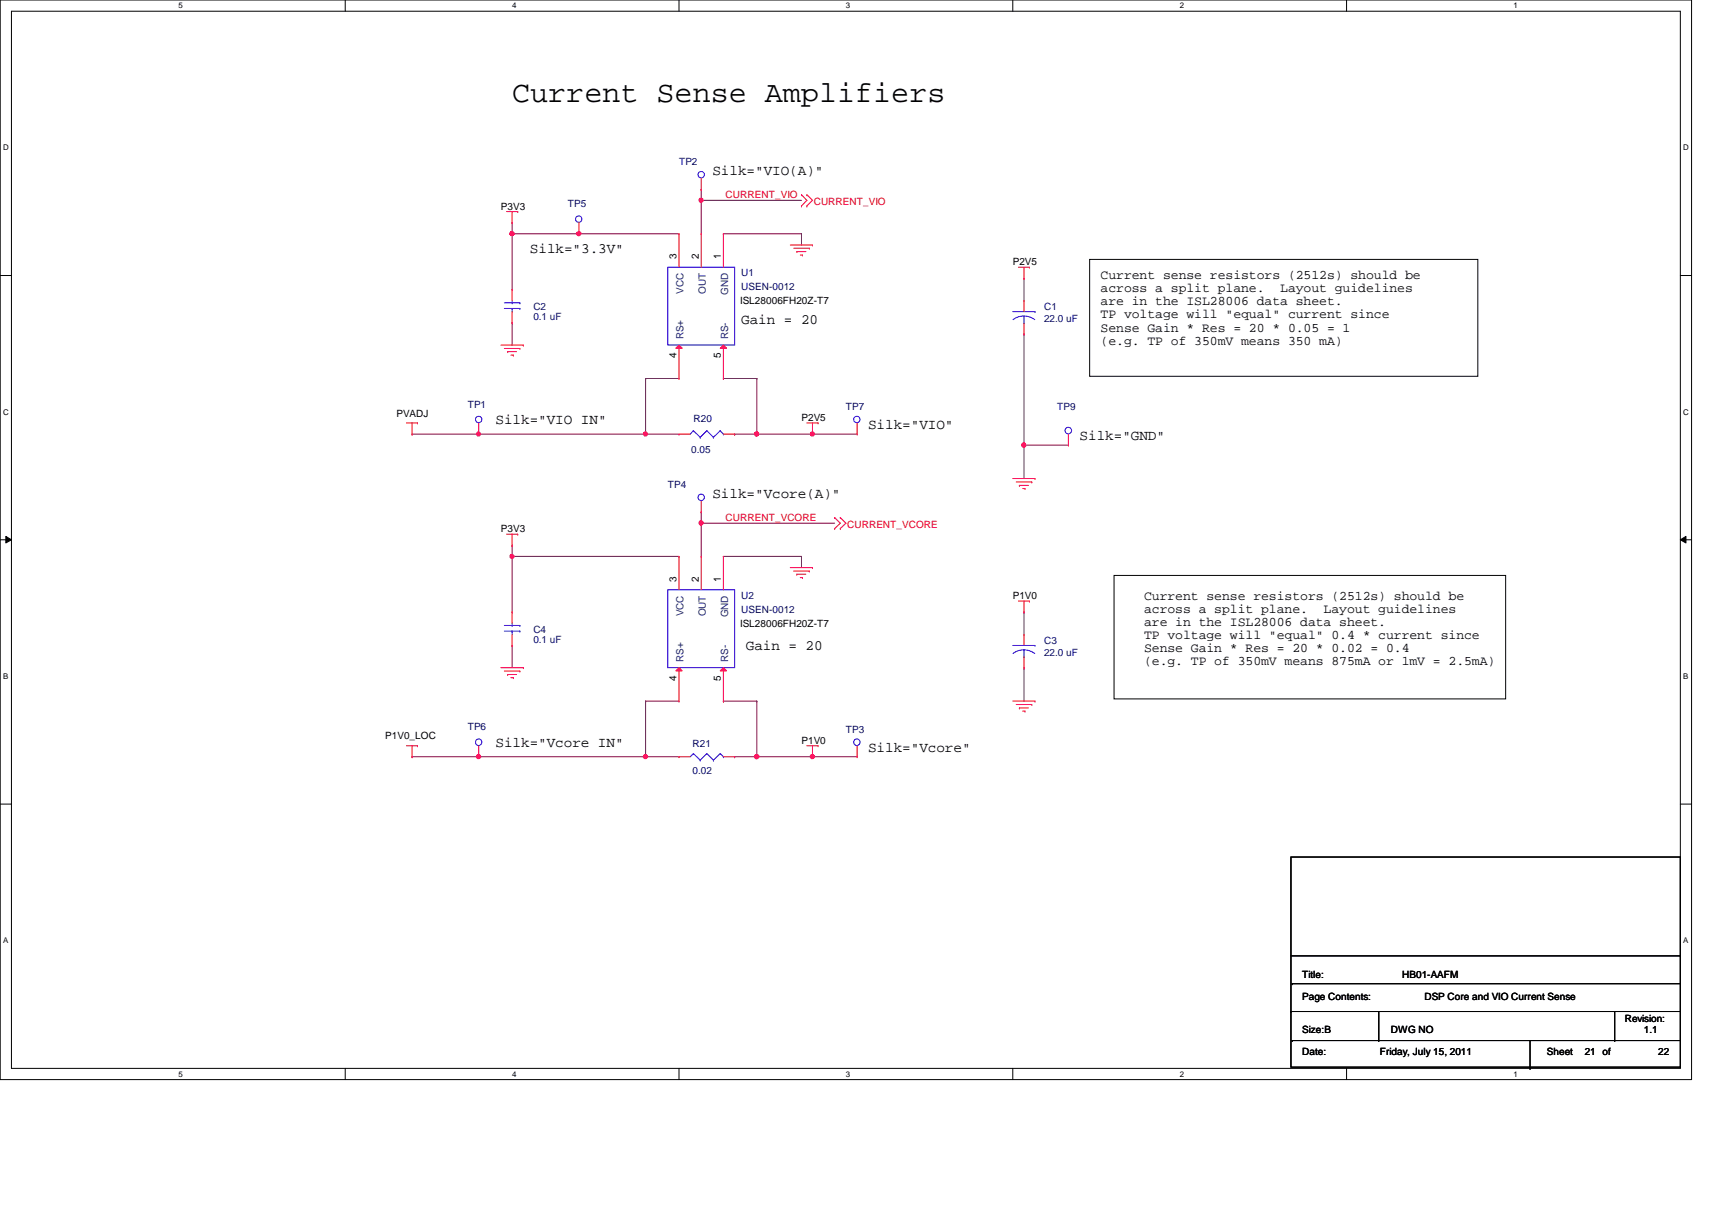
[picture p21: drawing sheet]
<svg xmlns="http://www.w3.org/2000/svg" width="297mm" height="210mm" viewBox="0 0 297 210" stroke-linecap="round" stroke-linejoin="round" font-family="sans-serif">
<defs><g id="words">
<text font-size="5.2" x="88.9" y="17.7">Current Sense Amplifiers</text>
<g font-size="2.5">
<text x="123.6" y="30.4">Silk=&quot;VIO(A)&quot;</text>
<text x="91.9" y="43.9">Silk=&quot;3.3V&quot;</text>
<text x="128.6" y="56.3">Gain = 20</text>
<text x="86" y="73.6">Silk=&quot;VIO IN&quot;</text>
<text x="150.6" y="74.4">Silk=&quot;VIO&quot;</text>
<text x="187.3" y="76.3">Silk=&quot;GND&quot;</text>
<text x="123.6" y="86.4">Silk=&quot;Vcore(A)&quot;</text>
<text x="129.4" y="112.8">Gain = 20</text>
<text x="86" y="129.6">Silk=&quot;Vcore IN&quot;</text>
<text x="150.6" y="130.4">Silk=&quot;Vcore&quot;</text>
</g>
<g font-size="2.3">
<text x="191" y="48.4">Current sense resistors (2512s) should be</text>
<text x="191" y="50.7">across a split plane.</text>
<text x="191" y="53">are in the ISL28006 data sheet.</text>
<text x="222.1" y="50.7">Layout guidelines</text>
<text x="191" y="55.2">TP voltage will &quot;equal&quot; current since</text>
<text x="191" y="57.5">Sense Gain * Res = 20 * 0.05 = 1</text>
<text x="191" y="59.8">(e.g. TP of 350mV means 350 mA)</text>
<text x="198.5" y="104">Current sense resistors (2512s) should be</text>
<text x="198.5" y="106.3">across a split plane.</text>
<text x="229.7" y="106.3">Layout guidelines</text>
<text x="198.5" y="108.6">are in the ISL28006 data sheet.</text>
<text x="198.5" y="110.9">TP voltage will &quot;equal&quot; 0.4 * current since</text>
<text x="198.5" y="113.2">Sense Gain * Res = 20 * 0.02 = 0.4</text>
<text x="198.5" y="115.4">(e.g. TP of 350mV means 875mA or 1mV = 2.5mA)</text>
</g>
<g font-size="1.7" fill="#000080">
<text x="117.8" y="28.7">TP2</text>
<text x="98.5" y="36">TP5</text>
<text x="128.6" y="48">U1</text>
<text x="92.5" y="53.8">C2</text>
<text x="128.6" y="50.3">USEN-0012</text>
<text x="181.1" y="53.8">C1</text>
<text x="92.5" y="55.5">0.1 uF</text>
<text x="181.1" y="55.9">22.0 uF</text>
<text x="81.1" y="70.7">TP1</text>
<text x="146.8" y="71.1">TP7</text>
<text x="183.4" y="71.1">TP9</text>
<text x="120.3" y="73.2">R20</text>
<text x="119.9" y="78.7">0.05</text>
<text x="115.9" y="84.6">TP4</text>
<text x="128.6" y="103.9">U2</text>
<text x="128.6" y="106.3">USEN-0012</text>
<text x="92.5" y="109.7">C4</text>
<text x="92.5" y="111.5">0.1 uF</text>
<text x="181.1" y="111.7">C3</text>
<text x="181.1" y="113.8">22.0 uF</text>
<text x="81.1" y="126.7">TP6</text>
<text x="120.1" y="129.6">R21</text>
<text x="146.8" y="127.1">TP3</text>
<text x="120.1" y="134.2">0.02</text>
</g>
<g font-size="1.7" fill="#f00">
<text x="125.9" y="34.4">CURRENT_VIO</text>
<text x="141.2" y="35.6">CURRENT_VIO</text>
<text x="125.9" y="90.4">CURRENT_VCORE</text>
<text x="147" y="91.6">CURRENT_VCORE</text>
</g>
<g font-size="1.7">
<text x="86.9" y="36.4">P3V3</text>
<text x="117.4" y="45" transform="rotate(-90 117.4 45)">3</text>
<text x="121.2" y="45" transform="rotate(-90 121.2 45)">2</text>
<text x="125.1" y="45" transform="rotate(-90 125.1 45)">1</text>
<text x="175.7" y="46">P2V5</text>
<text x="128.4" y="52.8">ISL28006FH20Z-T7</text>
<text x="117.4" y="62.2" transform="rotate(-90 117.4 62.2)">4</text>
<text x="125.1" y="62.2" transform="rotate(-90 125.1 62.2)">5</text>
<text x="68.8" y="72.3">PVADJ</text>
<text x="139.1" y="73.1">P2V5</text>
<text x="86.9" y="92.4">P3V3</text>
<text x="117.4" y="101" transform="rotate(-90 117.4 101)">3</text>
<text x="121.2" y="101" transform="rotate(-90 121.2 101)">2</text>
<text x="125.1" y="101" transform="rotate(-90 125.1 101)">1</text>
<text x="175.7" y="103.9">P1V0</text>
<text x="128.4" y="108.8">ISL28006FH20Z-T7</text>
<text x="117.4" y="118.2" transform="rotate(-90 117.4 118.2)">4</text>
<text x="125.1" y="118.2" transform="rotate(-90 125.1 118.2)">5</text>
<text x="66.8" y="128.3">P1V0_LOC</text>
<text x="139.1" y="129">P1V0</text>
<text x="225.9" y="169.6">Title:</text>
<text x="225.9" y="173.4">Page Contents:</text>
<text x="243.3" y="169.6">HB01-AAFM</text>
<text x="247.1" y="173.4">DSP Core and VIO Current Sense</text>
<text x="225.9" y="179.2">Size:B</text>
<text x="241.3" y="179.2">DWG NO</text>
<text x="281.9" y="177.3">Revision:</text>
<text x="285.2" y="179.2">1.1</text>
<text x="225.9" y="183.1">Date:</text>
<text x="239.4" y="183.1">Friday, July 15, 2011</text>
<text x="268.4" y="183.1">Sheet</text>
<text x="275" y="183.1">21 of</text>
<text x="287.7" y="183.1">22</text>
</g>
<g font-size="1.7" fill="#004080">
<text x="118.6" y="50.9" transform="rotate(-90 118.6 50.9)">VCC</text>
<text x="122.5" y="51" transform="rotate(-90 122.5 51)">OUT</text>
<text x="126.3" y="51.1" transform="rotate(-90 126.3 51.1)">GND</text>
<text x="118.6" y="58.9" transform="rotate(-90 118.6 58.9)">RS+</text>
<text x="126.3" y="58.9" transform="rotate(-90 126.3 58.9)">RS-</text>
<text x="118.6" y="106.9" transform="rotate(-90 118.6 106.9)">VCC</text>
<text x="122.5" y="106.9" transform="rotate(-90 122.5 106.9)">OUT</text>
<text x="126.3" y="107.1" transform="rotate(-90 126.3 107.1)">GND</text>
<text x="118.6" y="114.9" transform="rotate(-90 118.6 114.9)">RS+</text>
<text x="126.3" y="114.9" transform="rotate(-90 126.3 114.9)">RS-</text>
</g>
<g font-size="1.4">
<text x="30.9" y="1.4">5</text>
<text x="88.9" y="1.4">4</text>
<text x="146.8" y="1.4">3</text>
<text x="204.7" y="1.4">2</text>
<text x="262.6" y="1.4">1</text>
<text x=".5" y="26.1">D</text>
<text x="292.1" y="26.1">D</text>
<text x=".5" y="71.9">C</text>
<text x="292.1" y="71.9">C</text>
<text x=".5" y="117.8">B</text>
<text x="292.1" y="117.8">B</text>
<text x=".5" y="163.6">A</text>
<text x="292.1" y="163.6">A</text>
<text x="30.9" y="186.8">5</text>
<text x="88.9" y="186.8">4</text>
<text x="146.8" y="186.8">3</text>
<text x="204.7" y="186.8">2</text>
<text x="262.6" y="186.8">1</text>
</g>
</g></defs>
<path d="M0 0h293.5v187.3h-293.5zM2 1.9h289.5v183.4h-289.5z" fill="none" stroke="#000" stroke-width=".17"/>
<g fill="#fff">
<path d="M30.9 .2h.8v1.5h-.8z"/>
<path d="M30.9 185.5h.8v1.6h-.8z"/>
</g>
<path d="M59.9 0v1.9M59.9 185.3v2" fill="none" stroke="#000" stroke-width=".17"/>
<g fill="#fff">
<path d="M88.9 .2h.7v1.5h-.7z"/>
<path d="M88.9 185.5h.7v1.6h-.7z"/>
</g>
<path d="M117.8 0v1.9M117.8 185.3v2" fill="none" stroke="#000" stroke-width=".17"/>
<g fill="#fff">
<path d="M146.8 .2h.7v1.5h-.7z"/>
<path d="M146.8 185.5h.7v1.6h-.7z"/>
</g>
<path d="M175.7 0v1.9M175.7 185.3v2" fill="none" stroke="#000" stroke-width=".17"/>
<g fill="#fff">
<path d="M204.7 .2h.7v1.5h-.7z"/>
<path d="M204.7 185.5h.7v1.6h-.7z"/>
</g>
<path d="M233.6 0v1.9M233.6 185.3v2" fill="none" stroke="#000" stroke-width=".17"/>
<g fill="#fff">
<path d="M262.6 .2h.8v1.5h-.8z"/>
<path d="M262.6 185.5h.8v1.6h-.8z"/>
<path d="M.5 24.8h1v1.6h-1z"/>
<path d="M292.1 24.8h.9v1.6h-.9z"/>
<path d="M.5 70.7h1v1.5h-1z"/>
<path d="M292.1 70.7h.9v1.5h-.9z"/>
</g>
<path d="M0 47.8h2M291.5 47.8h2" fill="none" stroke="#000" stroke-width=".17"/>
<g fill="#fff">
<path d="M.5 116.5h.9v1.6h-.9z"/>
<path d="M292.1 116.5h.8v1.6h-.8z"/>
</g>
<path d="M0 93.6h2M1 93l1 .6-1 .6zM291.5 93.6l1-.6v1.2zM291.5 93.6h2" fill="none" stroke="#000" stroke-width=".17"/>
<path d="M1 93l1 .6-1 .6zM291.5 93.6l1-.6v1.2z" fill="#000"/>
<g fill="#fff">
<path d="M.5 162.4h.9v1.5h-.9z"/>
<path d="M292.1 162.4h.8v1.5h-.8z"/>
</g>
<path d="M189.1 45h67.3v20.3h-67.3zM193.3 99.8h67.9v21.4h-67.9zM0 139.5h2M291.5 139.5h2" fill="none" stroke="#000" stroke-width=".17"/>
<path d="M88.9 40.6h.1M88.9 40.6h11.6M71.5 75.3h.1M71.5 75.3h11.6M71.5 131.3h.1M71.5 131.3h11.6" fill="none" stroke="#800040" stroke-width=".17"/>
<circle cx="88.8" cy="40.5" r=".37" fill="#f0f"/>
<circle cx="88.8" cy="40.5" r=".37" fill="none" stroke="#f0f" stroke-width=".17"/>
<path d="M88.9 40.6h.1M88.9 40.6v9.6M177.7 57.9h.1M177.7 57.9v19.3M177.7 77.2h.1M177.7 77.2h7.7" fill="none" stroke="#800040" stroke-width=".17"/>
<circle cx="88.8" cy="40.5" r=".37" fill="#f0f"/>
<circle cx="88.8" cy="40.5" r=".37" fill="none" stroke="#f0f" stroke-width=".17"/>
<path d="M88.9 56h.1M88.9 56v3.9M100.5 40.6h.1M100.5 40.6h17.3" fill="none" stroke="#800040" stroke-width=".17"/>
<circle cx="100.4" cy="40.5" r=".37" fill="#f0f"/>
<circle cx="100.4" cy="40.5" r=".37" fill="none" stroke="#f0f" stroke-width=".17"/>
<path d="M88.9 38.6h.1M88.9 38.6v2M121.7 34.8h.1M121.7 34.8v5.8M121.7 34.8h17.4M125.5 40.6h.1M125.5 40.6h13.6M139.1 40.6h.1M139.1 40.6v1.9" fill="none" stroke="#800040" stroke-width=".17"/>
<circle cx="121.6" cy="34.7" r=".37" fill="#f0f"/>
<circle cx="121.6" cy="34.7" r=".37" fill="none" stroke="#f0f" stroke-width=".17"/>
<path d="M83.1 75.3h.1M83.1 75.3h28.9" fill="none" stroke="#800040" stroke-width=".17"/>
<circle cx="112" cy="75.3" r=".37" fill="#f0f"/>
<circle cx="112" cy="75.3" r=".37" fill="none" stroke="#f0f" stroke-width=".17"/>
<circle cx="83" cy="75.3" r=".37" fill="#f0f"/>
<circle cx="83" cy="75.3" r=".37" fill="none" stroke="#f0f" stroke-width=".17"/>
<path d="M112 65.7h.1M112 75.3h.1M112 65.7v9.6M112 65.7h5.8M112 75.3h5.8M127.5 75.3h.1M127.5 75.3h13.5M131.3 75.3h.1" fill="none" stroke="#800040" stroke-width=".17"/>
<circle cx="140.9" cy="75.3" r=".37" fill="#f0f"/>
<circle cx="140.9" cy="75.3" r=".37" fill="none" stroke="#f0f" stroke-width=".17"/>
<circle cx="131.3" cy="75.3" r=".37" fill="#f0f"/>
<circle cx="131.3" cy="75.3" r=".37" fill="none" stroke="#f0f" stroke-width=".17"/>
<path d="M131.3 65.7h.1M131.3 65.7v9.6" fill="none" stroke="#800040" stroke-width=".17"/>
<circle cx="131.3" cy="75.3" r=".37" fill="#f0f"/>
<circle cx="131.3" cy="75.3" r=".37" fill="none" stroke="#f0f" stroke-width=".17"/>
<path d="M125.5 65.7h.1M125.5 65.7h5.8M141 75.3h.1M141 75.3h7.7M88.9 96.5h.1M88.9 96.5v9.7" fill="none" stroke="#800040" stroke-width=".17"/>
<circle cx="88.8" cy="96.5" r=".38" fill="#f0f"/>
<circle cx="88.8" cy="96.5" r=".38" fill="none" stroke="#f0f" stroke-width=".17"/>
<g fill="none" stroke="#800040" stroke-width=".17">
<path d="M88.9 96.5h.1M88.9 94.6h.1M88.9 94.6v1.9M88.9 96.5h28.9M121.7 90.8h.1M121.7 90.8v5.7M121.7 90.8h23.1M125.5 96.5h.1M125.5 96.5h13.6M139.1 96.5h.1M139.1 96.5v2M88.9 112h.1"/>
<path d="M88.9 112v3.8"/>
</g>
<circle cx="121.6" cy="90.7" r=".38" fill="#f0f"/>
<circle cx="121.6" cy="90.7" r=".38" fill="none" stroke="#f0f" stroke-width=".17"/>
<path d="M83.1 131.3h.1M83.1 131.3h28.9" fill="none" stroke="#800040" stroke-width=".17"/>
<circle cx="112" cy="131.2" r=".37" fill="#f0f"/>
<circle cx="112" cy="131.2" r=".37" fill="none" stroke="#f0f" stroke-width=".17"/>
<circle cx="83" cy="131.2" r=".37" fill="#f0f"/>
<circle cx="83" cy="131.2" r=".37" fill="none" stroke="#f0f" stroke-width=".17"/>
<path d="M112 121.6h.1M112 131.3h.1M112 121.6v9.7M112 121.6h5.8M112 131.3h5.8M127.5 131.3h.1M127.5 131.3h13.5M131.3 131.3h.1" fill="none" stroke="#800040" stroke-width=".17"/>
<circle cx="140.9" cy="131.2" r=".37" fill="#f0f"/>
<circle cx="140.9" cy="131.2" r=".37" fill="none" stroke="#f0f" stroke-width=".17"/>
<circle cx="131.3" cy="131.2" r=".37" fill="#f0f"/>
<circle cx="131.3" cy="131.2" r=".37" fill="none" stroke="#f0f" stroke-width=".17"/>
<path d="M131.3 121.6h.1M131.3 121.6v9.7" fill="none" stroke="#800040" stroke-width=".17"/>
<circle cx="131.3" cy="131.2" r=".37" fill="#f0f"/>
<circle cx="131.3" cy="131.2" r=".37" fill="none" stroke="#f0f" stroke-width=".17"/>
<g fill="none" stroke="#800040" stroke-width=".17">
<path d="M121.7 32.9h.1M121.7 32.9v1.9M177.7 77.2h.1M177.7 77.2v5.8M121.7 88.8h.1M121.7 88.8v2M177.7 115.8h.1M177.7 106.2h.1M177.7 106.2v3.9M177.7 115.8v5.8M125.5 121.6h.1M125.5 121.6h5.8"/>
<path d="M141 131.3h.1M141 131.3h7.7"/>
</g>
<circle cx="177.6" cy="77.2" r=".38" fill="#f0f"/>
<circle cx="177.6" cy="77.2" r=".38" fill="none" stroke="#f0f" stroke-width=".17"/>
<path d="M177.7 48.3h.1M177.7 48.3v3.9" fill="none" stroke="#800040" stroke-width=".17"/>
<g fill="none" stroke="#f00" stroke-width=".17">
<path d="M87.9 36.7h1.9M88.9 38.6h.1M88.9 36.7v1.9M89.8 36.7h.1M139.1 33.8h.1M139.1 35.7h.1M139.1 33.8l.9 1-.9 .9M140 33.8h.1M140 35.7h.1M140 33.8l1 1-1 .9M86.9 59.9h3.9M90.8 59.9h.1"/>
<path d="M117.8 40.6h.1M117.8 40.6v5.8M121.7 40.6h.1M121.7 40.6v5.8M125.5 40.6h.1M125.5 40.6v5.8M137.1 42.5h3.9M137.7 43.1h2.7M138.3 43.6h.1M138.3 43.6h1.5M138.8 44.2h.4M139.2 44.2h.1"/>
<path d="M140.4 43.1h.1M141 42.5h.1M176.7 46.4h1.9M177.7 48.3h.1M177.7 46.4v1.9M178.6 46.4h.1M70.5 73.4h1.9M71.5 75.3h.1M71.5 73.4v1.9M72.4 73.4h.1M87.5 60.5h2.7M88.1 61h.1"/>
<path d="M88.1 61h1.5M88.6 61.6h.5M89.1 61.6h.1M90.2 60.5h.1M140 73.4h1.9M141 75.3h.1M141 73.4v1.9M141.9 73.4h.1M87.9 92.7h1.9M88.9 94.6h.1M88.9 92.7v1.9M89.8 92.7h.1"/>
<path d="M137.1 98.5h3.9M137.7 99.1h2.7M138.3 99.6h.1M138.3 99.6h1.5M140.4 99.1h.1M141 98.5h.1M144.8 89.8h.1M144.8 91.7h.1M144.8 89.8l1 1-1 .9M145.8 89.8h.1M145.8 91.7h.1M145.8 89.8l1 1-1 .9"/>
<path d="M175.7 83h3.9M176.3 83.6h2.7M176.9 84.2h.1M176.9 84.2h1.5M177.5 84.8h.3M177.8 84.8h.1M179 83.6h.1M179.6 83h.1M86.9 115.8h3.9M87.5 116.4h2.7M88.1 117h.1M88.1 117h1.5"/>
<path d="M88.6 117.6h.5M89.1 117.6h.1M90.2 116.4h.1M90.8 115.8h.1M138.8 100.2h.4M139.2 100.2h.1M176.7 104.3h1.9M177.7 106.2h.1M177.7 104.3v1.9M178.6 104.3h.1M70.5 129.4h1.9M71.5 131.3h.1"/>
<path d="M71.5 129.4v1.9M72.4 129.4h.1M140 129.4h1.9M141 131.3h.1M141 129.4v1.9M141.9 129.4h.1M175.7 121.6h3.9M176.3 122.2h2.7M176.9 122.8h.1M176.9 122.8h1.5M177.5 123.4h.3M177.8 123.4h.1"/>
<path d="M179 122.2h.1M179.6 121.6h.1"/>
</g>
<g fill="none" stroke="#000" stroke-width=".17">
<path d="M224 148.7h67.5v36.4h-67.5zM224 175.5h.1M224 165.8h67.5M224 175.5h67.5M224.2 170.6h.1M224.2 170.6h67.3M239.2 175.5v5M280.2 175.5v5M291.5 165.8h.1M224.2 180.5h.1M224.2 180.5h67.3M239.2 180.5h.1"/>
<path d="M265.5 185.3h.1M265.5 180.5v4.8M280.2 180.5h.1"/>
</g>
<path d="M115.9 46.4h11.6v13.5h-11.6z" fill="none" stroke="#00f" stroke-width=".17"/>
<path d="M117.3 60.4l.5-.5 .6 .5z" fill="#f00"/>
<path d="M117.8 59.9v5.8M117.3 60.4l.5-.5 .6 .5zM117.8 65.7h.1" fill="none" stroke="#f00" stroke-width=".17"/>
<path d="M125 60.4l.5-.5 .6 .5z" fill="#f00"/>
<g fill="none" stroke="#f00" stroke-width=".17">
<path d="M100.5 38.6v2M100.5 40.6h.1M125.5 59.9v5.8M83.1 75.3h.1M83.1 73.4v1.9M125 60.4l.5-.5 .6 .5zM125.5 65.7h.1M148.7 75.3h.1M148.7 73.4v1.9M185.4 77.2h.1M185.4 75.3v1.9M117.8 96.5h.1"/>
<path d="M117.8 96.5v5.8M121.7 88.8h.1M121.7 96.5h.1M121.7 86.9v1.9M121.7 96.5v5.8M125.5 96.5h.1M125.5 96.5v5.8M88.9 106.2h.1M88.9 112h.1M88.9 106.2v1.9M88.9 110.1v1.9M177.7 110.1h.1"/>
<path d="M177.7 115.8h.1M177.7 110.1v1.9M177.7 113.9v1.9M148.7 131.3h.1M148.7 129.4v1.9"/>
</g>
<g fill="none" stroke="#00f" stroke-width=".17">
<path d="M87.5 109.5h2.7M87.5 108.5h2.7M88.9 108.5h.1M88.9 109.5h.1M88.9 108.1v.4M88.9 109.5v.6M90.2 109.5h.1M90.2 108.5h.1M115.9 102.3h11.6v13.5h-11.6zM175.7 112h3.9M177.7 113.9h.1M177.7 112.7l1.1 .3 .7 .4"/>
<path d="M177.7 112.7l-.9 .1-1 .6M177.7 112.7v1.2M179.6 112h.1"/>
<circle cx="100.4" cy="38" r=".56"/>
<circle cx="83" cy="72.8" r=".56"/>
<circle cx="148.7" cy="72.8" r=".56"/>
<circle cx="185.4" cy="74.7" r=".57"/>
<circle cx="121.7" cy="86.3" r=".56"/>
<circle cx="148.7" cy="128.8" r=".56"/>
</g>
<path d="M117.3 116.4l.5-.6 .6 .6z" fill="#f00"/>
<path d="M117.3 116.4l.5-.6 .6 .6zM117.8 115.8v5.8M117.8 121.6h.1" fill="none" stroke="#f00" stroke-width=".17"/>
<path d="M125 116.4l.5-.6 .6 .6z" fill="#f00"/>
<g fill="none" stroke="#f00" stroke-width=".17">
<path d="M121.7 32.9h.1M121.7 30.9v2M88.9 50.2h.1M88.9 56h.1M88.9 50.2v2M88.9 54.1v1.9M177.7 52.2h.1M177.7 57.9h.1M177.7 52.2v1.9M177.7 56v1.9M117.8 75.3h.1M117.8 75.3h2"/>
<path d="M125.5 75.3h2M127.5 75.3h.1M125 116.4l.5-.6 .6 .6zM125.5 115.8v5.8M83.1 131.3h.1M83.1 129.4v1.9M117.8 131.3h.1M117.8 131.3h2M125.5 121.6h.1M125.5 131.3h2M127.5 131.3h.1"/>
</g>
<g fill="none" stroke="#00f" stroke-width=".17">
<path d="M87.5 53.5h2.7M87.5 52.5h2.7M88.9 52.5h.1M88.9 53.5h.1M88.9 52.2v.3M88.9 53.5v.6M90.2 53.5h.1M90.2 52.5h.1M175.7 54.1h3.9M177.7 56h.1M177.7 54.8l1.1 .3 .7 .4M177.7 54.8l-.9 .1-1 .6"/>
<path d="M177.7 54.8v1.2M179.6 54.1h.1M120.3 74.7h.1M120.3 74.7l-.5 .6M120.3 74.7l1.2 1.2M121.5 75.9h.1M122.6 74.7h.1M122.6 74.7l-1.1 1.2M122.6 74.7l1.2 1.2M123.8 75.9h.1M125 74.7h.1M125 74.7l-1.2 1.2"/>
<path d="M125 74.7l.5 .6M125.5 75.3h.1M120.3 130.7h.1M120.3 130.7l-.5 .6M120.3 130.7l1.2 1.2M121.5 131.9h.1M122.6 130.7h.1M122.6 130.7l-1.1 1.2M122.6 130.7l1.2 1.2M123.8 131.9h.1M125 130.7h.1M125 130.7l-1.2 1.2"/>
<path d="M125 130.7l.5 .6M125.5 131.3h.1"/>
<circle cx="121.7" cy="30.3" r=".56"/>
<circle cx="83" cy="128.8" r=".56"/>
</g>
<circle cx="88.8" cy="40.5" r=".37" fill="#f0f"/>
<circle cx="88.8" cy="40.5" r=".37" fill="none" stroke="#f0f" stroke-width=".17"/>
<circle cx="88.8" cy="40.5" r=".37" fill="#f0f"/>
<circle cx="88.8" cy="40.5" r=".37" fill="none" stroke="#f0f" stroke-width=".17"/>
<circle cx="100.4" cy="40.5" r=".37" fill="#f0f"/>
<circle cx="100.4" cy="40.5" r=".37" fill="none" stroke="#f0f" stroke-width=".17"/>
<circle cx="121.6" cy="34.7" r=".37" fill="#f0f"/>
<circle cx="121.6" cy="34.7" r=".37" fill="none" stroke="#f0f" stroke-width=".17"/>
<circle cx="112" cy="75.3" r=".37" fill="#f0f"/>
<circle cx="112" cy="75.3" r=".37" fill="none" stroke="#f0f" stroke-width=".17"/>
<circle cx="83" cy="75.3" r=".37" fill="#f0f"/>
<circle cx="83" cy="75.3" r=".37" fill="none" stroke="#f0f" stroke-width=".17"/>
<circle cx="140.9" cy="75.3" r=".37" fill="#f0f"/>
<circle cx="140.9" cy="75.3" r=".37" fill="none" stroke="#f0f" stroke-width=".17"/>
<circle cx="131.3" cy="75.3" r=".37" fill="#f0f"/>
<circle cx="131.3" cy="75.3" r=".37" fill="none" stroke="#f0f" stroke-width=".17"/>
<circle cx="131.3" cy="75.3" r=".37" fill="#f0f"/>
<circle cx="131.3" cy="75.3" r=".37" fill="none" stroke="#f0f" stroke-width=".17"/>
<circle cx="88.8" cy="96.5" r=".38" fill="#f0f"/>
<circle cx="88.8" cy="96.5" r=".38" fill="none" stroke="#f0f" stroke-width=".17"/>
<circle cx="121.6" cy="90.7" r=".38" fill="#f0f"/>
<circle cx="121.6" cy="90.7" r=".38" fill="none" stroke="#f0f" stroke-width=".17"/>
<circle cx="112" cy="131.2" r=".37" fill="#f0f"/>
<circle cx="112" cy="131.2" r=".37" fill="none" stroke="#f0f" stroke-width=".17"/>
<circle cx="83" cy="131.2" r=".37" fill="#f0f"/>
<circle cx="83" cy="131.2" r=".37" fill="none" stroke="#f0f" stroke-width=".17"/>
<circle cx="140.9" cy="131.2" r=".37" fill="#f0f"/>
<circle cx="140.9" cy="131.2" r=".37" fill="none" stroke="#f0f" stroke-width=".17"/>
<circle cx="131.3" cy="131.2" r=".37" fill="#f0f"/>
<circle cx="131.3" cy="131.2" r=".37" fill="none" stroke="#f0f" stroke-width=".17"/>
<circle cx="131.3" cy="131.2" r=".37" fill="#f0f"/>
<circle cx="131.3" cy="131.2" r=".37" fill="none" stroke="#f0f" stroke-width=".17"/>
<circle cx="177.6" cy="77.2" r=".38" fill="#f0f"/>
<circle cx="177.6" cy="77.2" r=".38" fill="none" stroke="#f0f" stroke-width=".17"/>
<use href="#words"/>
</svg>
